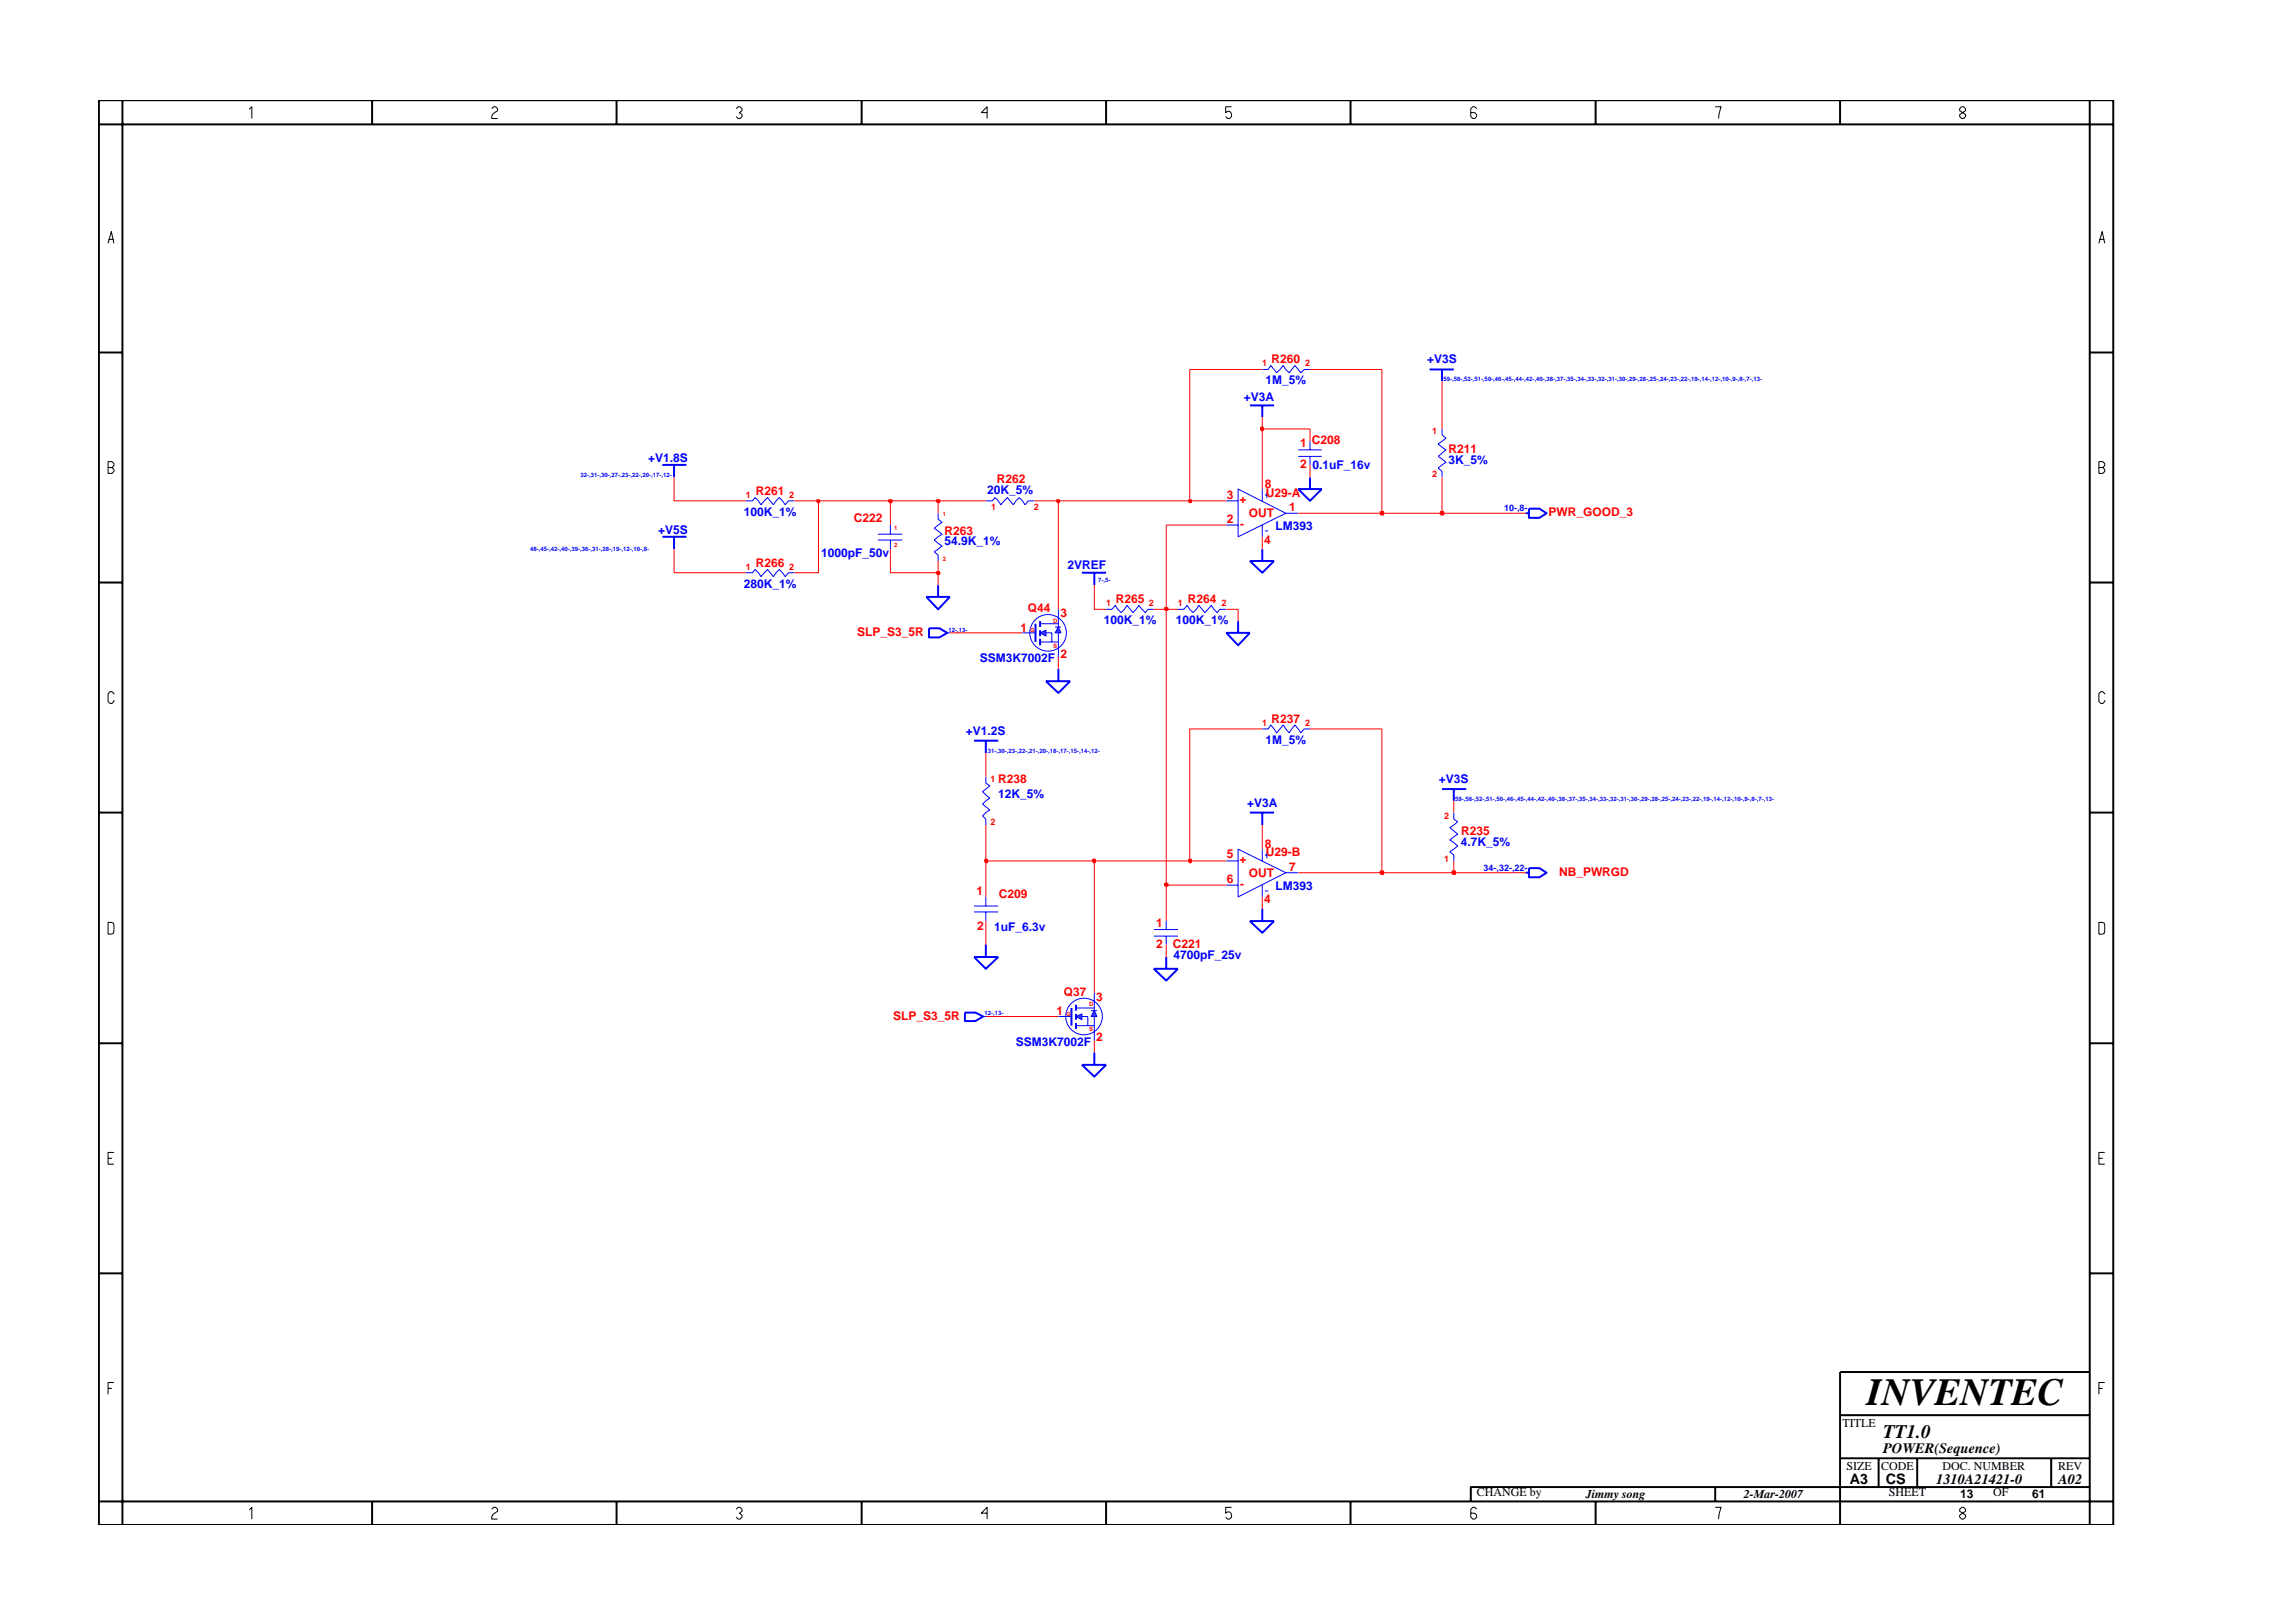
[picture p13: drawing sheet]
<svg xmlns="http://www.w3.org/2000/svg" width="297mm" height="210mm" viewBox="0 0 297 210" stroke-linecap="round" stroke-linejoin="round" font-family="sans-serif">
<defs><g id="words">
<text font-size="5" x="241.8" y="182">INVENTEC</text>
<text font-size="2.5" x="244" y="186.3">TT1.0</text>
<g font-size="1.9">
<text x="244" y="188.2">POWER(Sequence)</text>
<text x="239.6" y="192.2">A3</text>
<text x="244.3" y="192.3">CS</text>
<text x="250.8" y="192.2">1310A21421-0</text>
<text x="266.6" y="192.2">A02</text>
</g>
<g font-size="1.6" fill="#f00">
<text x="164.7" y="47">R260</text>
<text x="168.4" y="57.9">1 C208</text>
<text x="187.6" y="58.7">R211</text>
<text x="97.9" y="64.1">R261</text>
<text x="129.2" y="62.6">R262</text>
<text x="158.9" y="64.6">3</text>
<text x="160.6" y="65.2">+</text>
<text x="163.9" y="63.3">8</text>
<text x="164" y="64.4">U29-A</text>
<text x="168.4" y="60.6">2</text>
<text x="110.6" y="67.7">C222</text>
<text x="122.4" y="69.3">R263</text>
<text x="158.9" y="67.8">2</text>
<text x="160.6" y="68.4">-</text>
<text x="161.8" y="67">OUT</text>
<text x="163.8" y="70.5">4</text>
<text x="167" y="66.2">1</text>
<text x="200.6" y="66.8">PWR_GOOD_3</text>
<text x="97.9" y="73.4">R266</text>
<text x="111" y="82.4">SLP_S3_5R</text>
<text x="132.2" y="81.8">1</text>
<text x="133.2" y="79.3">Q44</text>
<text x="137.4" y="80">3</text>
<text x="144.6" y="78.1">R265</text>
<text x="153.9" y="78.1">R264</text>
<text x="137.4" y="85.2">2</text>
<text x="164.7" y="93.7">R237</text>
<text x="129.3" y="101.5">R238</text>
<text x="158.9" y="111.2">5</text>
<text x="160.6" y="111.8">+</text>
<text x="161.8" y="113.6">OUT</text>
<text x="163.9" y="109.8">8</text>
<text x="164" y="110.9">U29-B</text>
<text x="167" y="112.8">7</text>
<text x="189.3" y="108.1">R235</text>
<text x="202" y="113.5">NB_PWRGD</text>
<text x="126.5" y="116">1</text>
<text x="129.4" y="116.4">C209</text>
<text x="158.9" y="114.3">6</text>
<text x="160.6" y="115">-</text>
<text x="163.8" y="117">4</text>
<text x="126.6" y="120.5">2</text>
<text x="149.8" y="120.1">1</text>
<text x="149.8" y="122.8">2</text>
<text x="151.9" y="122.9">C221</text>
<text x="136.8" y="131.5">1</text>
<text x="137.8" y="129">Q37</text>
<text x="142" y="129.7">3</text>
<text x="115.7" y="132.1">SLP_S3_5R</text>
<text x="142" y="134.9">2</text>
</g>
<g font-size="1.6" fill="#00f">
<text x="184.9" y="47">+V3S</text>
<text x="161.1" y="51.9">+V3A</text>
<text x="163.9" y="49.7">1M_5%</text>
<text x="84" y="59.9">+V1.8S</text>
<text x="127.9" y="64">20K_5%</text>
<text x="170" y="60.8">0.1uF_16v</text>
<text x="187.6" y="60.1">3K_5%</text>
<text x="85.3" y="69.2">+V5S</text>
<text x="96.4" y="66.8">100K_1%</text>
<text x="122.4" y="70.6">54.9K_1%</text>
<text x="165.2" y="68.7">LM393</text>
<text x="96.4" y="76.1">280K_1%</text>
<text x="106.4" y="72.1">1000pF_50v</text>
<text x="138.3" y="73.7">2VREF</text>
<text x="143" y="80.8">100K_1%</text>
<text x="152.3" y="80.8">100K_1%</text>
<text x="126.9" y="85.8">SSM3K7002F</text>
<text x="125.1" y="95.2">+V1.2S</text>
<text x="163.9" y="96.4">1M_5%</text>
<text x="186.4" y="101.5">+V3S</text>
<text x="129.3" y="103.4">12K_5%</text>
<text x="161.6" y="104.5">+V3A</text>
<text x="189.2" y="109.6">4.7K_5%</text>
<text x="165.2" y="115.3">LM393</text>
<text x="128.8" y="120.6">1uF_6.3v</text>
<text x="152" y="124.3">4700pF_25v</text>
<text x="131.6" y="135.5">SSM3K7002F</text>
</g>
<g font-size="1.6">
<text x="238.7" y="184.8">TITLE</text>
<text x="239.2" y="190.4">SIZE</text>
<text x="243.7" y="190.4">CODE</text>
<text x="251.6" y="190.4">DOC. NUMBER</text>
<text x="266.6" y="190.4">REV</text>
<text x="191.3" y="193.9">CHANGE by</text>
<text x="205.4" y="194.1">Jimmy song</text>
<text x="225.9" y="194.1">2-Mar-2007</text>
<text x="244.7" y="193.9">SHEET</text>
<text x="253.9" y="194.1">13</text>
<text x="258.2" y="193.9">OF</text>
<text x="263.3" y="194.1">61</text>
</g>
<g font-size="1.2" fill="#f00">
<text x="163.5" y="47.4">1</text>
<text x="169.1" y="47.4">2</text>
<text x="185.5" y="56.3">1</text>
<text x="96.6" y="64.5">1</text>
<text x="102.3" y="64.5">2</text>
<text x="185.5" y="61.8">2</text>
<text x="128.4" y="66.1">1</text>
<text x="133.9" y="66.1">2</text>
<text x="96.6" y="73.9">1</text>
<text x="102.3" y="73.9">2</text>
<text x="143.3" y="78.5">1</text>
<text x="148.8" y="78.5">2</text>
<text x="152.6" y="78.5">1</text>
<text x="158.2" y="78.5">2</text>
<text x="163.5" y="94">1</text>
<text x="169.1" y="94">2</text>
<text x="128.3" y="101.3">1</text>
<text x="128.3" y="106.9">2</text>
<text x="187.1" y="106.1">2</text>
<text x="187.1" y="111.7">1</text>
</g>
<g font-size="1.2" fill="#00f">
<text x="194.9" y="66.2">10-,8-</text>
<text x="192.2" y="112.9">34-,32-,22-</text>
</g>
<g font-size=".8" fill="#00f">
<text x="187" y="49.4">59-,58-,52-,51-,50-,46-,45-,44-,42-,40-,38-,37-,35-,34-,33-,32-,31-,30-,29-,28-,25-,24-,23-,22-,19-,14-,12-,10-,9-,8-,7-,13-</text>
<text x="75.2" y="61.8">32-,31-,30-,27-,23-,22-,20-,17-,12-</text>
<text x="68.7" y="71.3">48-,45-,42-,40-,39-,36-,31-,28-,19-,12-,10-,8-</text>
<text x="142.3" y="75.4">7-,5-</text>
<text x="122.9" y="81.8">12-,13-</text>
<text x="128" y="97.6">31-,30-,23-,22-,21-,20-,18-,17-,15-,14-,12-</text>
<text x="188.5" y="103.7">59-,58-,52-,51-,50-,46-,45-,44-,42-,40-,38-,37-,35-,34-,33-,32-,31-,30-,29-,28-,25-,24-,23-,22-,19-,14-,12-,10-,9-,8-,7-,13-</text>
<text x="127.5" y="131.5">12-,13-</text>
</g>
<g font-size=".8" fill="#f00">
<text x="115.8" y="70.8">2</text>
<text x="115.8" y="68.7">1</text>
<text x="122.1" y="66.8">1</text>
<text x="122.1" y="72.7">2</text>
<text x="133.5" y="81.9">G</text>
<text x="136.4" y="80.7">D</text>
<text x="136.4" y="83.9">S</text>
<text x="138.1" y="131.6">G</text>
<text x="141.1" y="130.4">D</text>
<text x="141.1" y="133.6">S</text>
</g>
</g></defs>
<path d="M161.9 52.5h3.1M163.5 52.5v1.5M168.2 63.4h3l-1.5 1.5zM169.7 61.8v1.6M161.9 105.3h3.1M163.5 105.3v1.6M138.8 130.6v2.3" fill="none" stroke="#00f" stroke-width=".25"/>
<path d="M137.1 131.7h1.7" fill="none" stroke="#00f" stroke-width=".13"/>
<path d="M141.8 130.9l.3 .8h-.8z" fill="#3c3cc8"/>
<path d="M141.3 130.9h.8M141.8 130.9l.3 .8h-.8z" fill="none" stroke="#00f" stroke-width=".13"/>
<path d="M139.4 131.7l.8-.4v.8z" fill="#3c3cc8"/>
<g fill="none" stroke="#00f" stroke-width=".13">
<path d="M132.4 82h1.7M139.4 131.7l.8-.4v.8zM139.4 132.9h2.4M139.4 130.6h2.4M140.2 131.7h.7v1.2M141.8 128.6v2.3M141.8 131.7v3.1"/>
<circle cx="140.4" cy="131.7" r="2.37"/>
</g>
<path d="M134.1 80.8v2.4M158.9 82h3l-1.5 1.6zM160.4 80.5v1.5M139.4 130.2v.7M139.4 131.3v.8M139.4 132.5v.8" fill="none" stroke="#00f" stroke-width=".25"/>
<path d="M137.1 81.2l.3 .8h-.7z" fill="#3c3cc8"/>
<path d="M136.7 81.2h.7M137.1 81.2l.3 .8h-.7z" fill="none" stroke="#00f" stroke-width=".13"/>
<path d="M134.7 82l.8-.4v.8z" fill="#3c3cc8"/>
<g fill="none" stroke="#00f" stroke-width=".13">
<path d="M163.5 47.9h.8l.3-.5 .8 .9 .8-.9 .8 .9 .8-.9 .7 .9 .4-.4h.8M168.2 58.3h3M168.2 59.1h3M169.7 57.2v1.1M169.7 59.1v1.1M186.8 55.6v.7l.5 .5-1 .7 1 .8-1 .8 1 .8-1 .7 .5 .5v.7M96.6 64.9h.9l.3-.4 .8 .9 .8-.9 .8 .9 .8-.9 .7 .9 .4-.5h.8M96.6 74.2h.9l.3-.4 .8 .9 .8-.9 .8 .9 .8-.9 .7 .9 .4-.5h.8M113.7 69.2h3.2M113.7 70h3.2M115.3 68v1.2M115.3 70v1.1"/>
<path d="M121.5 66.5v.8l.5 .4-1 .7 1 .8-1 .8 1 .7-1 .8 .5 .4v.8M127.7 64.9h.9l.3-.4 .8 .9 .8-.9 .8 .9 .7-.9 .8 .9 .4-.5h.8M137.1 78.9v2.3M143.3 78.9h.7l.5-.5 .7 1 .8-1 .8 1 .7-1 .9 1 .3-.5h.8M152.6 78.9h.8l.4-.5 .7 1 .8-1 .8 1 .8-1 .8 1 .3-.5h.9M158.9 64.9h1.5M158.9 68h1.5M160.4 63.4l6.2 3.1-6.2 3zM163.5 63.4v1.5M163.5 68v1.5M163.9 64.1h.6M163.9 68.8h.4"/>
<path d="M164.1 63.8v.7M166.6 66.5h1.6M122.7 82h.3M134.7 82l.8-.4v.8zM134.7 83.2h2.4M134.7 80.8h2.4M135.5 82h.8v1.2M137.1 82v3.1M163.5 94.4h.8l.3-.5 .8 1 .8-1 .8 1 .8-1 .7 1 .4-.5h.8M126.2 117.4h3.1M126.2 118.1h3.1M127.7 100.6v.9l.5 .3-.9 .8 .9 .8-.9 .8 .9 .7-.9 .8 .4 .4v.8"/>
<path d="M127.7 116.2v1.2M127.7 118.1v1.2M151.1 119.3v1.1M158.9 111.5h1.5M158.9 114.7h1.5M160.4 110l6.2 3.1-6.2 3.1zM163.5 110v1.5M163.5 114.7v1.5M163.9 110.8h.6M163.9 115.4h.4M164.1 110.4v.8M166.6 113.1h1.6"/>
<path d="M188.3 105.3v.8l.5 .4-1 .7 1 .9-1 .7 1 .8-1 .7 .5 .5v.7M127.4 131.7h.3M149.5 120.4h3.1M149.5 121.3h3.1M151.1 121.3v1.1"/>
<circle cx="135.8" cy="82" r="2.37"/>
</g>
<g fill="none" stroke="#00f" stroke-width=".25">
<path d="M185.2 47.9h3.1M186.8 47.9v1.5M85.8 69.5h3.1M85.8 60.2h3.1M87.3 60.2v1.6M87.3 69.5v1.6M120 77.3h3l-1.5 1.6zM121.5 75.8v1.5M140.2 74.2h3.1M141.8 74.2v1.6M161.9 72.7h3.1l-1.5 1.5zM163.5 71.1v1.6"/>
<path d="M197.6 66.5h.5M198.1 65.9h1.3l.9 .6-.9 .6h-1.3zM120.3 81.4h1.4l1 .6-1 .6h-1.4zM126.2 96h3.1M127.7 96v1.6M134.7 80.5v.7M134.7 81.6v.8M134.7 82.7v.9M135.5 88.3h3.1l-1.5 1.5zM137.1 86.6v1.7M161.9 119.3h3.1l-1.5 1.5zM163.5 117.7v1.6"/>
<path d="M186.8 102.2h3.1M188.3 102.2v1.5M197.6 113.1h.5M198.1 112.5h1.3l.9 .6-.9 .6h-1.3zM125 131.2h1.4l1 .5-1 .6h-1.4zM126.2 124h3.1l-1.6 1.5zM127.7 122.4v1.6M140.2 138h3.1l-1.5 1.5zM141.8 136.3v1.7M149.5 125.5h3.1l-1.5 1.5zM151.1 124v1.5"/>
</g>
<path d="M127.7 111.5v4.7M127.7 119.3v3.1M141.8 111.5v17.1M151.1 114.7v4.6M163.5 116.2v1.5M127.7 131.7h9.4M141.8 134.8v1.5M151.1 122.4v1.6" fill="none" stroke="#f00" stroke-width=".13"/>
<path d="M150.9 114.5h.3v.3h-.3z" fill="#8e2323"/>
<path d="M150.9 114.5h.3v.3h-.3z" fill="none" stroke="#f00" stroke-width=".25"/>
<path d="M151.1 78.9v35.8h7.8M168.2 113.1h10.8" fill="none" stroke="#f00" stroke-width=".13"/>
<path d="M178.8 112.9h.4v.3h-.4z" fill="#8e2323"/>
<path d="M178.8 112.9h.4v.3h-.4z" fill="none" stroke="#f00" stroke-width=".25"/>
<path d="M179 94.4v18.7h9.3" fill="none" stroke="#f00" stroke-width=".13"/>
<path d="M188.2 112.9h.3v.3h-.3z" fill="#8e2323"/>
<path d="M188.2 112.9h.3v.3h-.3z" fill="none" stroke="#f00" stroke-width=".25"/>
<path d="M188.3 111.5v1.6h9.3" fill="none" stroke="#f00" stroke-width=".13"/>
<path d="M127.6 111.4h.3v.3h-.3z" fill="#8e2323"/>
<path d="M127.6 111.4h.3v.3h-.3z" fill="none" stroke="#f00" stroke-width=".25"/>
<path d="M127.7 106.9v4.6h14.1" fill="none" stroke="#f00" stroke-width=".13"/>
<path d="M141.6 111.4h.2v.3h-.2z" fill="#8e2323"/>
<path d="M141.6 111.4h.2v.3h-.2z" fill="none" stroke="#f00" stroke-width=".25"/>
<path d="M141.8 111.5h12.3" fill="none" stroke="#f00" stroke-width=".13"/>
<path d="M154 111.4h.3v.3h-.3z" fill="#8e2323"/>
<path d="M154 111.4h.3v.3h-.3z" fill="none" stroke="#f00" stroke-width=".25"/>
<path d="M137.1 64.9v14M141.8 75.8v3.1h1.5M149.5 78.9h1.6M160.4 78.9v1.6M123 82h9.4M127.7 97.6v3M137.1 85.1v1.5M163.5 94.4h-9.4v17.1h4.8M169.7 94.4h9.3M163.5 106.9v3.1M188.3 103.7v1.6" fill="none" stroke="#f00" stroke-width=".13"/>
<path d="M150.9 78.8h.3v.2h-.3z" fill="#8e2323"/>
<path d="M150.9 78.8h.3v.2h-.3z" fill="none" stroke="#f00" stroke-width=".25"/>
<path d="M87.3 71.1v3.1h9.3M106 64.9v9.3h-3.1M115.3 71.1v3.1h6.2v1.6M151.1 68v10.9h1.5M158.9 78.9h1.5" fill="none" stroke="#f00" stroke-width=".13"/>
<path d="M121.4 74.1h.3v.3h-.3z" fill="#8e2323"/>
<path d="M121.4 74.1h.3v.3h-.3z" fill="none" stroke="#f00" stroke-width=".25"/>
<path d="M115.3 64.9v3.1M121.5 64.9v1.6M121.5 72.7v1.5M151.1 68h7.8M163.5 69.5v1.6M168.2 66.5h10.8" fill="none" stroke="#f00" stroke-width=".13"/>
<path d="M178.8 66.3h.4v.4h-.4z" fill="#8e2323"/>
<path d="M178.8 66.3h.4v.4h-.4z" fill="none" stroke="#f00" stroke-width=".25"/>
<path d="M179 47.9v18.6h7.8" fill="none" stroke="#f00" stroke-width=".13"/>
<path d="M186.6 66.3h.4v.4h-.4z" fill="#8e2323"/>
<path d="M186.6 66.3h.4v.4h-.4z" fill="none" stroke="#f00" stroke-width=".25"/>
<path d="M87.3 61.8v3.1h9.3M102.9 64.9h3.1M186.8 61.8v4.7h10.8" fill="none" stroke="#f00" stroke-width=".13"/>
<path d="M105.9 64.8h.2v.3h-.2z" fill="#8e2323"/>
<path d="M105.9 64.8h.2v.3h-.2z" fill="none" stroke="#f00" stroke-width=".25"/>
<path d="M106 64.9h9.3" fill="none" stroke="#f00" stroke-width=".13"/>
<path d="M115.2 64.8h.3v.3h-.3z" fill="#8e2323"/>
<path d="M115.2 64.8h.3v.3h-.3z" fill="none" stroke="#f00" stroke-width=".25"/>
<path d="M115.3 64.9h6.2" fill="none" stroke="#f00" stroke-width=".13"/>
<path d="M121.4 64.8h.3v.3h-.3z" fill="#8e2323"/>
<path d="M121.4 64.8h.3v.3h-.3z" fill="none" stroke="#f00" stroke-width=".25"/>
<path d="M121.5 64.9h6.2M134 64.9h3.1" fill="none" stroke="#f00" stroke-width=".13"/>
<path d="M136.9 64.8h.3v.3h-.3z" fill="#8e2323"/>
<path d="M136.9 64.8h.3v.3h-.3z" fill="none" stroke="#f00" stroke-width=".25"/>
<path d="M137.1 64.9h17" fill="none" stroke="#f00" stroke-width=".13"/>
<path d="M154 64.8h.3v.3h-.3z" fill="#8e2323"/>
<path d="M154 64.8h.3v.3h-.3z" fill="none" stroke="#f00" stroke-width=".25"/>
<path d="M154.1 47.9v17h4.8M163.5 55.6v7.8M169.7 55.6v1.6M169.7 60.2v1.6" fill="none" stroke="#f00" stroke-width=".13"/>
<path d="M163.4 55.4h.2v.3h-.2z" fill="#8e2323"/>
<path d="M163.4 55.4h.2v.3h-.2z" fill="none" stroke="#f00" stroke-width=".25"/>
<path d="M154.1 47.9h9.4M163.5 54v1.6h6.2M169.7 47.9h9.3M186.8 49.4v6.2" fill="none" stroke="#f00" stroke-width=".13"/>
<g fill="none" stroke="#000" stroke-width=".25">
<path d="M12.8 13h261v184.6h-261zM12.8 16.1h261M15.9 13v184.6M48.2 13v3.1M79.9 13v3.1M111.6 13v3.1M143.3 13v3.1M174.9 13v3.1M206.7 13v3.1M238.4 13v3.1M270.7 13v184.6M12.8 45.7h3.1"/>
<path d="M270.7 45.7h3.1M12.8 75.5h3.1M270.7 75.5h3.1M12.8 105.3h3.1M270.7 105.3h3.1M12.8 135.2h3.1M270.7 135.2h3.1M12.8 165h3.1M270.7 165h3.1M270.7 177.7h-32.3v19.9M12.8 194.5h261M48.2 194.5v3.1"/>
<path d="M79.9 194.5v3.1M111.6 194.5v3.1M143.3 194.5v3.1M174.9 194.5v3.1M206.7 194.5v3.1M222.2 192.6v1.9M238.4 183.3h32.3M238.4 188.9h32.3M243.4 188.9v3.7M248.4 188.9v3.7M265.7 188.9v3.7M270.7 192.6h-80.2v1.9"/>
</g>
<g fill="none" stroke="#000" stroke-width=".13">
<path d="M32.3 14.2l.3-.4v1.6M63.7 14.1l.3-.3h.2l.3 .3v.2l-.5 .4-.3 .4v.3h.8M95.4 14.1l.2-.3h.3l.2 .3v.2l-.3 .3 .3 .2v.3l-.2 .3h-.3l-.2-.3M127.9 14.6h-.8l.8-.8v1.6M159.5 13.8h-.7v.8l.2-.2a.5 .5 0 0 1 .5 .7l-.2 .3h-.3l-.2-.3M191.3 14.1l-.3-.3h-.2l-.3 .3v1l.3 .3h.2l.3-.3v-.3l-.3-.2h-.5M222.2 13.8h.8l-.4 1.6M253.9 14.1l.2-.3h.3l.2 .3v.2l-.7 .5v.3l.2 .3h.3l.2-.3v-.3l-.7-.5zM14 31.5l.4-1.5 .4 1.5M14.1 31h.6M271.9 31.5l.4-1.5 .4 1.5M272 31h.6"/>
<path d="M14 59.8h.5l.3 .3v.2l-.3 .3 .3 .2v.3l-.3 .2h-.5zM14 60.6h.5M271.9 60.6h.5l.3-.3v-.2l-.3-.3h-.5v1.5h.5l.3-.2v-.3l-.3-.2M14.8 89.9l-.3-.3h-.2l-.3 .3v1l.3 .2h.2l.3-.2v-.2M272.7 89.9l-.3-.3h-.3l-.2 .3v1l.2 .2h.3l.3-.2v-.2M14 119.5l.7 .1 .1 .2-.1 1.1-.7 .1zM271.9 119.5l.7 .1 .1 .2-.1 1.1-.7 .1zM14 150.1h.5M14.8 149.3h-.8v1.5h.8M271.9 150.1h.5M272.7 149.3h-.8v1.5h.8M14 179.9h.5"/>
<path d="M14.8 179.1h-.8v1.5M271.9 179.9h.5M272.7 179.1h-.8v1.5M32.3 195.6l.3-.3v1.5M63.7 195.5l.3-.2h.2l.3 .2v.3l-.7 .5-.1 .2v.3h.8M95.4 195.5l.2-.2h.3l.2 .2v.3l-.3 .2 .3 .3v.2l-.2 .3h-.3l-.2-.3M127.9 196h-.8l.8-.7v1.5M159.5 195.3h-.7v.7l.2-.1a.5 .5 0 0 1 .5 .6l-.2 .3h-.3l-.2-.3M191.3 195.5l-.3-.2h-.2l-.3 .2v1l.3 .3h.2l.3-.3v-.2l-.3-.3h-.5M222.2 195.3h.8l-.4 1.5M254.1 195.3l-.2 .2v.3l.7 .5v.2l-.2 .3h-.3l-.2-.3v-.2l.7-.5v-.3l-.2-.2z"/>
</g>
<use href="#words"/>
</svg>
